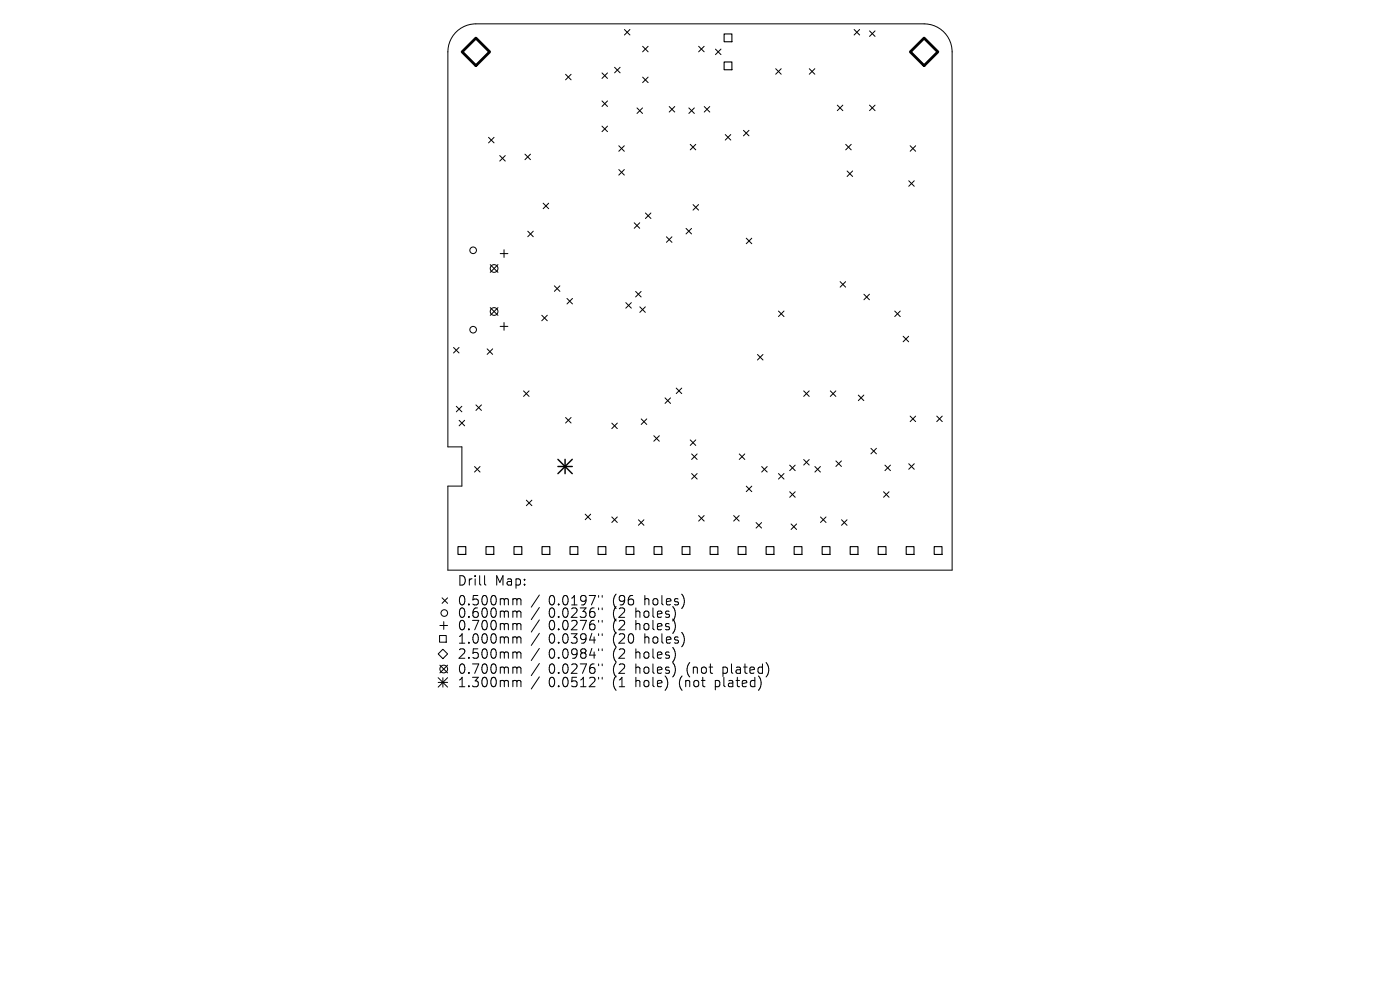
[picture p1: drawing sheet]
<svg xmlns="http://www.w3.org/2000/svg" width="297mm" height="210mm" viewBox="0 0 297 210" stroke-linecap="round" stroke-linejoin="round" font-family="sans-serif">
<defs><g id="words">
<g font-size="2.8">
<text x="97" y="124.5">Drill</text>
<text x="105" y="124.5">Map:</text>
<text x="97" y="128.7">0.500mm</text>
<text x="97" y="131.3">0.600mm</text>
<text x="116.4" y="128.7">0.0197&quot;</text>
<text x="116.4" y="131.3">0.0236&quot;</text>
<text x="130.1" y="128.7">(96</text>
<text x="130.1" y="131.3">(2</text>
<text x="135.1" y="131.3">holes)</text>
<text x="137" y="128.7">holes)</text>
<text x="97" y="134">0.700mm</text>
<text x="97" y="136.8">1.000mm</text>
<text x="116.4" y="134">0.0276&quot;</text>
<text x="116.4" y="136.8">0.0394&quot;</text>
<text x="130.1" y="134">(2</text>
<text x="130.1" y="136.8">(20</text>
<text x="135.1" y="134">holes)</text>
<text x="137" y="136.8">holes)</text>
<text x="97" y="140">2.500mm</text>
<text x="97" y="143.2">0.700mm</text>
<text x="116.4" y="140">0.0984&quot;</text>
<text x="116.4" y="143.2">0.0276&quot;</text>
<text x="130.1" y="140">(2</text>
<text x="130.1" y="143.2">(2</text>
<text x="135.1" y="140">holes)</text>
<text x="135.1" y="143.2">holes)</text>
<text x="146.1" y="143.2">(not</text>
<text x="154" y="143.2">plated)</text>
<text x="97" y="146.1">1.300mm</text>
<text x="116.4" y="146.1">0.0512&quot;</text>
<text x="130.1" y="146.1">(1</text>
<text x="135.1" y="146.1">hole)</text>
<text x="144.5" y="146.1">(not</text>
<text x="152.3" y="146.1">plated)</text>
</g>
</g></defs>
<g fill="none" stroke="#000" stroke-width=".21">
<path d="M96.6 6.9a5.9 5.9 0 0 1 4.4-1.8h95a5.9 5.9 0 0 1 6 5.9v109.9h-107v-17.8h3v-8.3h-3v-83.8a5.9 5.9 0 0 1 1.6-4.1zM120 15.8l1.2 1.1M121.2 15.8l-1.2 1.1M127.7 15.5l1.2 1.1M128.9 15.5l-1.2 1.1M130.4 14.3l1.2 1.1M131.6 14.3l-1.2 1.1M132.5 6.3l1.1 1.1M133.6 6.3l-1.1 1.1M136.3 9.8l1.2 1.2M136.3 16.4l1.2 1.1M137.5 9.8l-1.2 1.2"/>
<path d="M137.5 16.4l-1.2 1.1M148.2 9.8l1.2 1.2M149.4 9.8l-1.2 1.2M151.8 10.4l1.1 1.2M152.9 10.4l-1.1 1.2M164.6 14.6l1.1 1.1M165.7 14.6l-1.1 1.1M171.7 14.6l1.2 1.1M172.9 14.6l-1.2 1.1M181.2 6.3l1.2 1.1M182.4 6.3l-1.2 1.1M184.5 6.6l1.1 1.1"/>
<path d="M185.6 6.6l-1.1 1.1M103.6 29.1l1.2 1.2M104.8 29.1l-1.2 1.2M106 33l1.2 1.2M107.2 33l-1.2 1.2M111.4 32.7l1.1 1.2M112.5 32.7l-1.1 1.2M127.7 21.4l1.2 1.2M127.7 26.8l1.2 1.1M128.9 21.4l-1.2 1.2M128.9 26.8l-1.2 1.1M131.3 30.9l1.1 1.2"/>
<path d="M131.3 36l1.1 1.1M132.4 30.9l-1.1 1.2M132.4 36l-1.1 1.1M135.1 22.9l1.2 1.2M136.3 22.9l-1.2 1.2M142 22.6l1.1 1.2M143.1 22.6l-1.1 1.2M146.1 22.9l1.2 1.2M146.4 30.6l1.2 1.2M147.3 22.9l-1.2 1.2M147.6 30.6l-1.2 1.2M149.4 22.6l1.2 1.2"/>
<path d="M150.6 22.6l-1.2 1.2M153.9 28.5l1.1 1.2M155 28.5l-1.1 1.2M157.7 27.7l1.2 1.1M158.9 27.7l-1.2 1.1M177.6 22.3l1.2 1.2M178.8 22.3l-1.2 1.2M179.4 30.6l1.2 1.2M179.7 36.3l1.2 1.1M180.6 30.6l-1.2 1.2M180.9 36.3l-1.2 1.1M184.5 22.3l1.1 1.2"/>
<path d="M185.6 22.3l-1.1 1.2M192.8 38.3l1.2 1.2M193.1 30.9l1.2 1.2M194 38.3l-1.2 1.2M194.3 30.9l-1.2 1.2M104 56.1l1.6 1.7M105.6 56.1l-1.6 1.7M106.1 53.8h1.6M106.9 53v1.6M112 49l1.1 1.2M113.1 49l-1.1 1.2M115.2 43.1l1.2 1.2"/>
<path d="M116.4 43.1l-1.2 1.2M134.5 47.3l1.2 1.1M135.7 47.3l-1.2 1.1M136.9 45.2l1.2 1.2M138.1 45.2l-1.2 1.2M141.4 50.2l1.1 1.2M142.5 50.2l-1.1 1.2M145.5 48.5l1.2 1.1M146.7 48.5l-1.2 1.1M147 43.4l1.2 1.2M148.2 43.4l-1.2 1.2M158.3 50.5l1.2 1.2"/>
<path d="M159.5 50.5l-1.2 1.2M178.2 59.7l1.2 1.2M179.4 59.7l-1.2 1.2M96.2 73.7l1.2 1.2M97.4 73.7l-1.2 1.2M103.3 74l1.2 1.2M104 65.3l1.6 1.6M104.5 74l-1.2 1.2M105.6 65.3l-1.6 1.6M106.1 69.2h1.6M106.9 68.4v1.7M114.9 66.9l1.2 1.1"/>
<path d="M116.1 66.9l-1.2 1.1M117.6 60.6l1.2 1.2M118.8 60.6l-1.2 1.2M120.3 63.3l1.2 1.2M121.5 63.3l-1.2 1.2M132.8 64.2l1.1 1.2M133.9 64.2l-1.1 1.2M134.8 61.8l1.2 1.2M135.7 65.1l1.2 1.2M136 61.8l-1.2 1.2M136.9 65.1l-1.2 1.2M160.7 75.2l1.2 1.2"/>
<path d="M161.9 75.2l-1.2 1.2M165.2 66l1.1 1.2M166.3 66l-1.1 1.2M183.3 62.4l1.1 1.2M184.4 62.4l-1.1 1.2M189.8 66l1.2 1.2M191 66l-1.2 1.2M191.6 71.3l1.2 1.2M192.8 71.3l-1.2 1.2M96.8 86.2l1.2 1.2M97.4 89.2l1.2 1.1M98 86.2l-1.2 1.2"/>
<path d="M98.6 89.2l-1.2 1.1M100.7 99l1.1 1.1M101 85.9l1.1 1.2M101.8 99l-1.1 1.1M102.1 85.9l-1.1 1.2M111.1 82.9l1.1 1.2M112.2 82.9l-1.1 1.2M120 88.6l1.2 1.1M121.2 88.6l-1.2 1.1M129.8 89.8l1.2 1.1M131 89.8l-1.2 1.1M136 88.9l1.2 1.1"/>
<path d="M137.2 88.9l-1.2 1.1M138.7 92.4l1.2 1.2M139.9 92.4l-1.2 1.2M141.1 84.4l1.2 1.2M142.3 84.4l-1.2 1.2M143.5 82.3l1.1 1.2M144.6 82.3l-1.1 1.2M146.4 93.3l1.2 1.2M146.7 96.3l1.2 1.2M147.6 93.3l-1.2 1.2M147.9 96.3l-1.2 1.2M156.8 96.3l1.2 1.2"/>
<path d="M158 96.3l-1.2 1.2M161.6 99l1.2 1.1M162.8 99l-1.2 1.1M167.5 98.7l1.2 1.1M168.7 98.7l-1.2 1.1M170.5 82.9l1.2 1.2M170.5 97.5l1.2 1.2M171.7 82.9l-1.2 1.2M171.7 97.5l-1.2 1.2M172.9 99l1.1 1.1M174 99l-1.1 1.1M176.1 82.9l1.2 1.2"/>
<path d="M177.3 82.9l-1.2 1.2M177.3 97.8l1.2 1.1M178.5 97.8l-1.2 1.1M182.1 83.8l1.2 1.2M183.3 83.8l-1.2 1.2M184.8 95.1l1.1 1.2M185.9 95.1l-1.1 1.2M187.7 98.7l1.2 1.1M188.9 98.7l-1.2 1.1M192.8 98.4l1.2 1.1M193.1 88.3l1.2 1.1M194 98.4l-1.2 1.1"/>
<path d="M194.3 88.3l-1.2 1.1M198.7 88.3l1.2 1.1M199.9 88.3l-1.2 1.1M111.7 106.1l1.1 1.2M112.8 106.1l-1.1 1.2M124.1 109.1l1.2 1.1M125.3 109.1l-1.2 1.1M129.8 109.7l1.2 1.1M131 109.7l-1.2 1.1M135.4 110.3l1.2 1.1M136.6 110.3l-1.2 1.1M146.7 100.5l1.2 1.1"/>
<path d="M147.9 100.5l-1.2 1.1M148.2 109.4l1.2 1.1M149.4 109.4l-1.2 1.1M155.6 109.4l1.2 1.1M156.8 109.4l-1.2 1.1M158.3 103.1l1.2 1.2M159.5 103.1l-1.2 1.2M160.4 110.9l1.2 1.1M161.6 110.9l-1.2 1.1M165.2 100.5l1.1 1.1M166.3 100.5l-1.1 1.1M167.5 104.3l1.2 1.2"/>
<path d="M167.8 111.1l1.2 1.2M168.7 104.3l-1.2 1.2M169 111.1l-1.2 1.2M174.1 109.7l1.1 1.1M175.2 109.7l-1.1 1.1M178.5 110.3l1.2 1.1M179.7 110.3l-1.2 1.1M187.4 104.3l1.2 1.2M188.6 104.3l-1.2 1.2M93 138.7l1-1 1 1-1 1zM93.2 134.8h1.5v1.4h-1.5zM93.3 132.7h1.7"/>
<path d="M93.8 126.8l1.2 1.2M94.1 131.9v1.6M95 126.8l-1.2 1.2M102.8 122.1v1.7l.3 .3M109.1 127l.5 .1 .1 .2M109.1 129.6h.3l.3 .3M109.1 132.3h.3l.3 .3M109.1 135.1l.5 .1 .1 .2M109.1 138.3h.3l.3 .3M109.7 127.3l.2-.3 .5 .1 .1 1.2M109.7 127.3v1M109.7 129.9v1.1"/>
<path d="M109.7 132.6v1M109.7 135.4v1M109.7 138.6v1M109.7 129.9l.2-.3 .5 .1 .1 1.3M109.7 132.6l.2-.3 .5 .1 .1 1.2M109.7 135.4l.2-.3 .5 .1 .1 1.2M109.7 138.6l.2-.3 .5 .1 .1 1.2M114.4 126.2l-1.7 2.6M114.4 128.9l-1.7 2.5M114.4 131.5l-1.7 2.6M114.4 134.3l-1.7 2.6M114.4 137.5l-1.7 2.6"/>
<path d="M127 126.3v.4M127 129v.3M127 131.6v.4M127 134.4v.4M127 137.6v.4M127.8 126.3v.4M127.8 129v.3M127.8 131.6v.4M127.8 134.4v.4M127.8 137.6v.4M93 143.8l2 2M93 144.8h2"/>
<path d="M93.3 141.1l1.7 1.6M94 143.8v2M95 141.1l-1.7 1.6M95 143.8l-2 2M109.1 141.5h.3l.3 .3M109.1 144.3l.5 .1 .1 .2M109.7 141.8v1M109.7 144.6v1.1M109.7 141.8l.2-.3 .5 .1 .1 1.2M109.7 144.6l.2-.3 .5 .1 .1 1.3M114.4 140.7l-1.7 2.6M114.4 143.6l-1.7 2.6"/>
<path d="M127 140.8v.4M127 143.7v.4M127.8 140.8v.4M127.8 143.7v.4"/>
<circle cx="100.4" cy="53.1" r=".7"/>
<circle cx="104.8" cy="57" r=".82"/>
<circle cx="100.4" cy="69.9" r=".7"/>
<circle cx="104.8" cy="66.1" r=".82"/>
<circle cx="94.3" cy="130" r=".7"/>
<circle cx="94.1" cy="141.9" r=".82"/>
</g>
<g fill="none" stroke="#000" stroke-width=".23">
<path d="M153.6 7.2h1.7v1.7h-1.7zM153.6 13.1h1.7v1.7h-1.7zM97.2 116h1.6v1.6h-1.6zM103.1 116h1.7v1.6h-1.7zM109 116h1.7v1.6h-1.7zM115 116h1.6v1.6h-1.6zM120.9 116h1.7v1.6h-1.7zM126.9 116h1.6v1.6h-1.6zM132.8 116h1.7v1.6h-1.7zM138.8 116h1.6v1.6h-1.6zM144.7 116h1.7v1.6h-1.7zM150.6 116h1.7v1.6h-1.7z"/>
<path d="M156.6 116h1.6v1.6h-1.6zM162.5 116h1.7v1.6h-1.7zM168.5 116h1.6v1.6h-1.6zM174.4 116h1.7v1.6h-1.7zM180.4 116h1.6v1.6h-1.6zM186.3 116h1.7v1.6h-1.7zM192.2 116h1.7v1.6h-1.7zM198.2 116h1.6v1.6h-1.6z"/>
</g>
<path d="M101 8.1l2.9 2.9-2.9 2.9-3-2.9zM196 8.1l3 2.9-3 2.9-2.9-2.9z" fill="none" stroke="#000" stroke-width=".58"/>
<path d="M118.4 97.4l3 3.1M118.4 99h3M119.9 97.4v3.1M121.4 97.4l-3 3.1" fill="none" stroke="#000" stroke-width=".3"/>
<use href="#words"/>
</svg>
